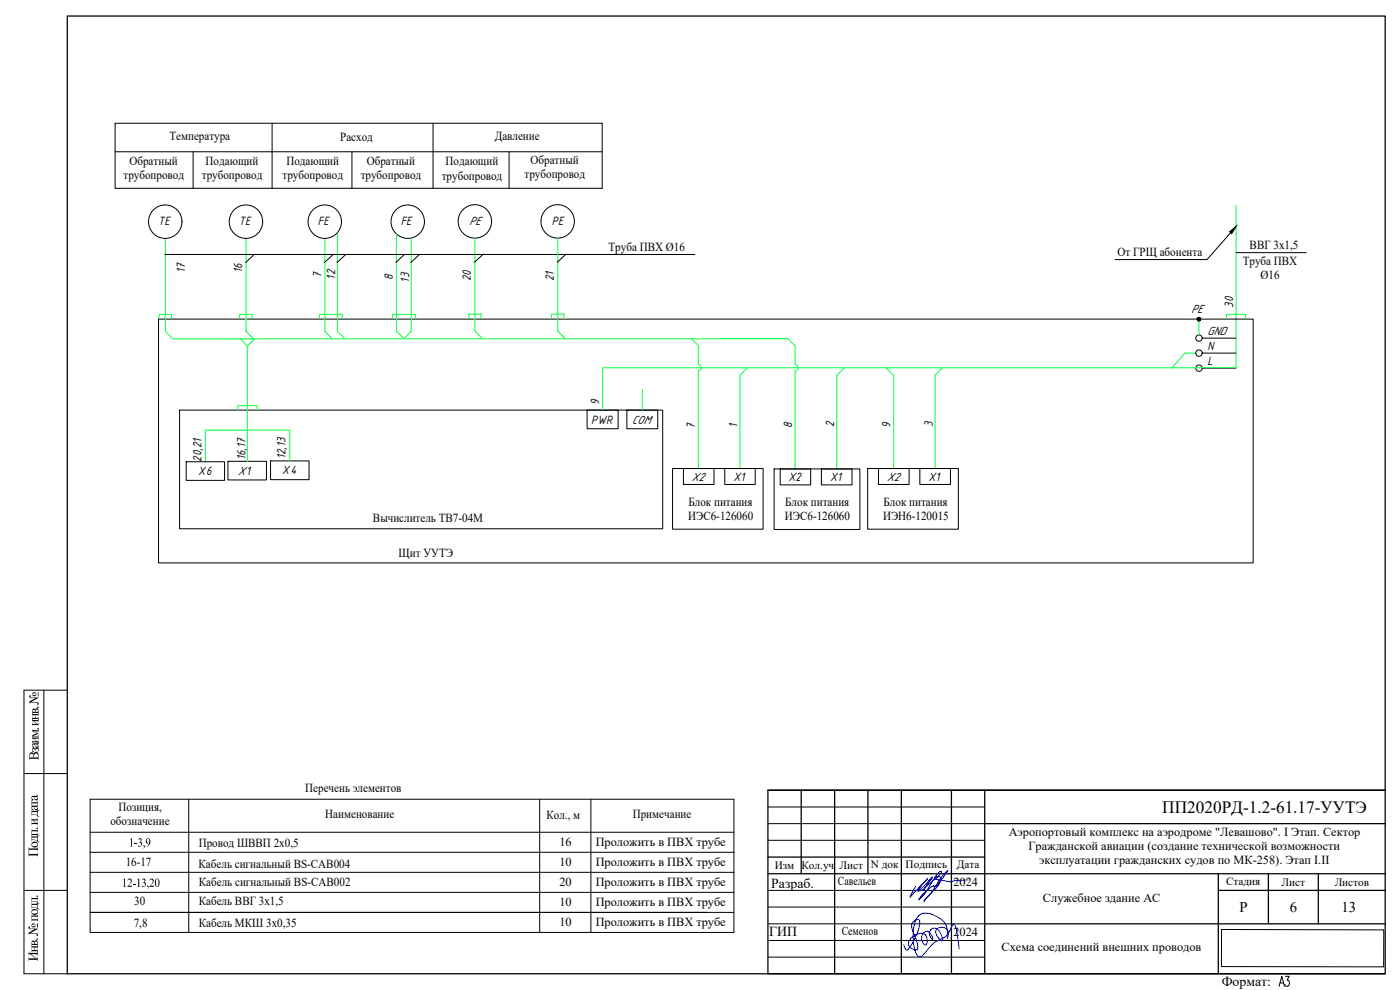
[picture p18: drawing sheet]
<svg xmlns="http://www.w3.org/2000/svg" width="420mm" height="297mm" viewBox="0 0 420 297" stroke-linecap="round" stroke-linejoin="round" font-family="sans-serif">
<defs><g id="words">
<text font-size="6.2" x="383.1" y="297">А3</text>
<text font-size="5.2" x="348.8" y="243.8">ПП2020РД-1.2-61.17-УУТЭ</text>
<g font-size="4.4">
<text x="371.9" y="273.7">Р</text>
<text x="387.1" y="273.6">6</text>
<text x="402.6" y="273.7">13</text>
</g>
<g font-size="4.1">
<text x="11.6" y="228.1" transform="rotate(-90 11.6 228.1)">Взаим. инв. №</text>
<text x="11.3" y="257.1" transform="rotate(-90 11.3 257.1)">Подп. и дата</text>
<text x="231.5" y="266.5">Разраб.</text>
<text x="230.9" y="280.8">ГИП</text>
<text x="11.3" y="288.4" transform="rotate(-90 11.3 288.4)">Инв. № подл.</text>
<text x="366.6" y="295.9">Формат:</text>
</g>
<g font-size="3.9">
<text x="47.5" y="67.5">ТЕ</text>
<text x="71.7" y="67.5">ТЕ</text>
<text x="95.4" y="67.5">FE</text>
<text x="120.3" y="67.5">FE</text>
<text x="140.8" y="67.4">РЕ</text>
<text x="165.6" y="67.4">РЕ</text>
<text x="55.6" y="82" transform="rotate(-90 55.6 82)">17</text>
<text x="72.6" y="82" transform="rotate(-90 72.6 82)">16</text>
<text x="96.5" y="83.4" transform="rotate(-90 96.5 83.4)">7</text>
<text x="100.5" y="83.9" transform="rotate(-90 100.5 83.9)">12</text>
<text x="117.9" y="84.1" transform="rotate(-90 117.9 84.1)">8</text>
<text x="122.8" y="84.8" transform="rotate(-90 122.8 84.8)">13</text>
<text x="141.4" y="84.4" transform="rotate(-90 141.4 84.4)">20</text>
<text x="166.2" y="84.4" transform="rotate(-90 166.2 84.4)">21</text>
<text x="357.5" y="94.1">PE</text>
<text x="370.1" y="92.4" transform="rotate(-90 370.1 92.4)">30</text>
<text x="362.3" y="100.5">GND</text>
<text x="362.4" y="105">N</text>
<text x="362.4" y="109.5">L</text>
<text x="179.8" y="121.6" transform="rotate(-90 179.8 121.6)">9</text>
<text x="177.5" y="127.1">PWR</text>
<text x="189.6" y="127.1">COM</text>
<text x="208.7" y="128.6" transform="rotate(-90 208.7 128.6)">7</text>
<text x="221.4" y="128.6" transform="rotate(-90 221.4 128.6)">1</text>
<text x="237.7" y="128.3" transform="rotate(-90 237.7 128.3)">8</text>
<text x="250.4" y="128" transform="rotate(-90 250.4 128)">2</text>
<text x="267.2" y="128.3" transform="rotate(-90 267.2 128.3)">9</text>
<text x="279.9" y="128.1" transform="rotate(-90 279.9 128.1)">3</text>
<text x="85.7" y="137.8" transform="rotate(-90 85.7 137.8)">12,13</text>
<text x="59.4" y="142.6">X6</text>
<text x="60.5" y="138.5" transform="rotate(-90 60.5 138.5)">20,21</text>
<text x="71.4" y="142.6">X1</text>
<text x="73.7" y="138.1" transform="rotate(-90 73.7 138.1)">16,17</text>
<text x="84.7" y="142.4">X4</text>
<text x="207.6" y="144.2">X2</text>
<text x="220.1" y="144.2">X1</text>
<text x="236.6" y="144.3">X2</text>
<text x="249.2" y="144.3">X1</text>
<text x="266.1" y="144.2">X2</text>
<text x="278.7" y="144.2">X1</text>
</g>
<g font-size="3.7">
<text x="50.8" y="42">Температура</text>
<text x="148.5" y="41.9">Давление</text>
<text x="102.1" y="42.4">Расход</text>
<text x="37.1" y="53.8">трубопровод</text>
<text x="38.9" y="49.6">Обратный</text>
<text x="60.6" y="53.8">трубопровод</text>
<text x="61.7" y="49.6">Подающий</text>
<text x="84.8" y="53.8">трубопровод</text>
<text x="85.9" y="49.6">Подающий</text>
<text x="108.2" y="53.8">трубопровод</text>
<text x="110.1" y="49.6">Обратный</text>
<text x="132.6" y="53.9">трубопровод</text>
<text x="133.7" y="49.6">Подающий</text>
<text x="157.4" y="53.5">трубопровод</text>
<text x="159.2" y="49.3">Обратный</text>
<text x="182.6" y="75.3">Труба ПВХ Ø16</text>
<text x="335.4" y="76.8">От ГРЩ абонента</text>
<text x="375" y="74.7">ВВГ 3х1,5</text>
<text x="373" y="79.5">Труба ПВХ</text>
<text x="378.3" y="83.7">Ø16</text>
<text x="206.5" y="155.9">ИЭС6-126060</text>
<text x="206.6" y="151.7">Блок питания</text>
<text x="235.5" y="156">ИЭС6-126060</text>
<text x="235.7" y="151.8">Блок питания</text>
<text x="265" y="155.9">ИЭН6-120015</text>
<text x="265.2" y="151.7">Блок питания</text>
<text x="111.9" y="156.7">Вычислитель ТВ7-04М</text>
<text x="119.6" y="167.1">Щит УУТЭ</text>
<text x="91.6" y="237.6">Перечень элементов</text>
<text x="35.6" y="243.4">Позиция,</text>
<text x="97.6" y="245.6">Наименование</text>
<text x="164" y="245.6">Кол., м</text>
<text x="189.9" y="245.6">Примечание</text>
<text x="33.1" y="247.6">обозначение</text>
<text x="302.7" y="250.8">Аэропортовый комплекс на аэродроме &quot;Левашово&quot;. I Этап. Сектор</text>
<text x="38.6" y="254">1-3,9</text>
<text x="59.6" y="254">Провод ШВВП 2х0,5</text>
<text x="167.9" y="253.7">16</text>
<text x="178.8" y="253.7">Проложить в ПВХ трубе</text>
<text x="308.7" y="255">Гражданской авиации (создание технической возможности</text>
<text x="37.7" y="260">16-17</text>
<text x="59.6" y="260.3">Кабель сигнальный BS-CAB004</text>
<text x="167.9" y="259.7">10</text>
<text x="178.8" y="259.7">Проложить в ПВХ трубе</text>
<text x="311.9" y="259.2">эксплуатации гражданских судов по МК-258). Этап I.II</text>
<text x="59.7" y="265.8">Кабель сигнальный BS-CAB002</text>
<text x="167.9" y="265.7">20</text>
<text x="178.8" y="265.7">Проложить в ПВХ трубе</text>
<text x="251.5" y="265.6">Савельев</text>
<text x="286.1" y="265.8">2024</text>
<text x="40.3" y="271.6">30</text>
<text x="59.6" y="271.7">Кабель ВВГ 3х1,5</text>
<text x="167.9" y="271.7">10</text>
<text x="178.8" y="271.7">Проложить в ПВХ трубе</text>
<text x="313" y="270.7">Служебное здание АС</text>
<text x="40.1" y="278">7,8</text>
<text x="59.6" y="278.1">Кабель МКШ 3х0,35</text>
<text x="167.9" y="277.7">10</text>
<text x="178.8" y="277.7">Проложить в ПВХ трубе</text>
<text x="252.6" y="280.7">Семенов</text>
<text x="286.1" y="280.9">2024</text>
<text x="300.6" y="285.5">Схема соединений внешних проводов</text>
</g>
<g font-size="3.4">
<text x="232.5" y="260.8">Изм</text>
<text x="240.5" y="260.7">Кол.уч</text>
<text x="252" y="260.8">Лист</text>
<text x="261.4" y="260.5">N док Подпись</text>
<text x="287.1" y="260.5">Дата</text>
<text x="368" y="265.6">Стадия</text>
<text x="384.6" y="265.8">Лист</text>
<text x="400.6" y="265.8">Листов</text>
</g>
</g></defs>
<g fill="#000">
<path d="M9.7 214l.2 .2h1.5l.2-.2v.9l-.3-.3h-.6v.8h.6l.3-.3v.9l-.3-.3h-1.4l-.2 .3v-.9l.2 .3h.6v-.8h-.6l-.2 .3zM9.5 240.1l.5-.1-.4 .3v.4h1.5l.2-.3v.9l-.2-.3h-1.5v.5l.4 .3-.5-.1zM43 253.8l.3-.2 .2 .3-.4 .7 .3-.5zM9.5 269.2l.2 .2h1.4l.2-.2v.9l-.2-.3h-1.5v.6l1.5 .1 .2 .2v.4h-.3l.1-.4-.3-.2h-1l-.3 .3zM9.5 274.4l.2 .3h1.4l.2-.3v.9l-.3-.3h-1.4v.8h1.5l.2-.3v1l-.2-.3h-1.4l-.2 .3zM37 263.9l.5-.3v2.1l.3 .4h-.8l.3-.2v-2zM38.6 263.7l.5-.1 .4 .3-.1 .9-.8 1 1.1-.2-.2 .5h-1.3l1-1.5v-.4l-.3-.4-.6 .5zM39.9 265.1h.8v.3h-.8zM41.2 263.9l.6-.3v2.3l.2 .2h-.8l.3-.2v-2zM42.8 263.7l.8 .1v.5l-.3 .4 .5 .4-.2 .7-.5 .3-.6-.2h.8l.2-.6-.6-.4 .4-.4 .1-.4-.2-.3h-.4l-.2 .3zM44.2 265.8h.4v.5l-.4 .4 .3-.4zM45.2 263.7l.5-.1 .4 .4-.2 .9-.7 .9 1.1-.2-.2 .5h-1.3l1-1.5v-.4l-.3-.4-.6 .5z"/>
<path d="M8.9 208.6a.27 .27 0 0 1 .4 .2 .27 .27 0 0 1-.2 .4l2.5 .1-2.2 1.3 1.9 .1 .3 .6-.3 .2-.1-.2a.33 .33 0 0 0 0-.5 .33 .33 0 0 0-.5 0h-1.7l-.2 .4v-.7l1.9-1-1.6-.1-.3-.3zM9.6 208.3a.65 .65 0 0 1 1.3 0 .65 .65 0 0 1-1.3 0zM9.8 208.2l.2 .4 .6-.1a.33 .33 0 0 0 .1-.5 .33 .33 0 0 0-.5 0zM11.3 207.7h.3v1.2h-.3z"/>
<path d="M9.9 212.6h.5l.2 .4 .2-.5h.5l.3 .5v1.2l-.4-.3h-1.2l-.3 .3v-1.2zM10 213l-.2 .6h.7v-.5zM10.8 212.9l-.1 .7h.7l-.1-.6z"/>
<path d="M9.6 238.9l1.1-.1a.23 .23 0 0 0 .3 0 .23 .23 0 0 0 0-.4l.3 .6a.3 .3 0 0 0-.2 .3 .3 .3 0 0 0 .2 .3l-.1 .5h-.5l-.5-.6a.35 .35 0 0 0-.2-.5 .35 .35 0 0 0-.4 .3 .35 .35 0 0 0 .3 .4l.1 .4-.5-.2zM10.2 239.1l.4 .7 .5-.1-.2-.6z"/>
<path d="M9.5 243l.2 .3h1.4l.2-.3h.6l-.6 .4v1.2l.6 .4h-.6l-.3-.4-.7-.2h-.6l-.2 .3zM9.6 243.7v.5l1.6 .4-.1-.9z"/>
<path d="M9.6 241.9l1.4-.1v-.3l.3 .2v.3l-.3 .1 .3 .4-.1 .6h-.5l-.5-.6a.34 .34 0 0 0-.2-.5 .34 .34 0 0 0-.4 .4 .34 .34 0 0 0 .3 .3v.4l-.4-.3zM10.2 242.1l.4 .7 .4-.1-.1-.6z"/>
<path d="M43.9 251.8l.8-.3 .4 .8-.2 1.1-.8 .6h-.3l.7-.4 .2-.7-.5 .2-.4-.3zM44.2 251.7l-.1 .9 .1 .3h.4l.2-.1v-.8l-.2-.3z"/>
<path d="M9.4 273.6a.95 .95 0 0 1 1.9 0 .95 .95 0 0 1-1.9 0zM9.6 273.4v.4l.4 .3h.8l.4-.4v-.4l-.3-.2-.9 .1z"/>
<path d="M9.5 270.9l.2 .3h1.4l.2-.3h.6l-.6 .4v1.2l.6 .4h-.6l-.3-.5-.8-.2h-.5l-.2 .3zM9.6 271.5v.6l1.6 .3v-.8z"/>
<path d="M46.7 263.8l.6-.2 .5 .7v1.1l-.6 .7-.4-.1-.3-.7v-.9zM47 263.8l-.2 1.5 .1 .5 .3 .2 .3-.5v-1.3l-.2-.5z"/>
<circle cx="11.4" cy="212.2" r=".21"/>
<circle cx="11.1" cy="268.9" r=".23"/>
</g>
<g fill="none" stroke="#000" stroke-width=".3">
<path d="M34.5 37h146.2v19.5h-146.2zM81.7 37v19.5M130 37v19.5M34.5 45.5h146.2M58 45.5v11M105.6 45.5v11M152.8 45.5v11M49.5 76.4h159M76.3 76.4l-2.6 2.4M100 76.4l-2.6 2.4M103.8 76.4l-2.7 2.4M121.4 76.3l-2.6 2.4"/>
<path d="M125.9 76.4l-2.6 2.4M145 76.3l-2.6 2.4M169.8 76.3l-2.5 2.4M369.4 69.8l-7.2 8.1h-27.6M371 75.8h21M47.6 95.7h328.5v73.2h-328.5zM360.8 110.5a.96 .96 0 0 1-1.3 .9 .96 .96 0 0 1-.3-1.6 .96 .96 0 0 1 1.5 .3l.1 .4h10.2M360.8 105.9a.97 .97 0 0 1-1.3 1 .97 .97 0 0 1-.4-1.6 .97 .97 0 0 1 1.6 .3l.1 .3h10.2M360.8 101.5a.96 .96 0 0 1-1.3 .9 .96 .96 0 0 1-.3-1.6 .96 .96 0 0 1 1.5 .3l.1 .4h10.2M53.9 123h145v35.7h-145zM55.9 138.5h11.5v5.6h-11.5zM68.4 138.4h11.6v5.6h-11.6z"/>
<path d="M81.2 138.3h11.6v5.6h-11.6zM176.2 123h9.3v5.6h-9.3zM188.1 123h9.3v5.6h-9.3zM201.8 140.6h27.2v18.2h-27.2zM205.1 140.6h9.2v4.8h-9.2zM217.5 140.6h9.2v4.8h-9.2zM232.3 140.7h25.8v18.2h-25.8zM234.1 140.7h9.2v4.8h-9.2zM246.5 140.7h9.2v4.8h-9.2zM260.4 140.6h27.2v18.2h-27.2zM263.7 140.6h9.1v4.8h-9.1zM276.1 140.6h9.1v4.8h-9.1z"/>
<path d="M13.2 207.1v85.1M20.2 207.1h-13v85.1h13M7.2 232.1h13M27.1 239.8h193.2v40h-193.2zM56.6 239.8v40M162 239.8v40M177.3 239.8v40M27.1 249.7h193.2M27.1 255.7h193.2M230.5 252.1h65M230.5 247.1h65M230.5 242.1h65"/>
<path d="M7.2 267.2h13M27.1 273.8h193.2M27.1 267.7h193.2M27.1 261.7h193.2M230.5 267.2h65M230.5 277.2h65M230.5 272.1h65M366.6 278.9l48.7 .1-.1 11.1-48.6-.1zM230.5 287.2h65M230.5 282.2h65"/>
<circle cx="49.6" cy="66.5" r="5"/>
<circle cx="73.8" cy="66.5" r="5"/>
<circle cx="97.5" cy="66.5" r="5"/>
<circle cx="122.4" cy="66.5" r="5"/>
<circle cx="142.5" cy="66.4" r="5"/>
<circle cx="167.4" cy="66.4" r="5"/>
</g>
<g fill="none" stroke="#00ff3f" stroke-width=".3">
<path d="M49.6 71.5v27.9l2.3 2.3 184.5-.1M73.8 71.5v27.9l2.3 2.3M97.5 71.5v27.9l2.2 2.3M101.3 69.8v29.6l2.2 2.3M119 70.2v29.1l2.2 2.3 2.2-2.2v-27.9M142.5 71.4v27.9l2.3 2.3M167.4 71.4v27.9l2.2 2.3M371 61.6v48.9M47.8 95.7v-1.4h3.7v1.4M71.9 95.7v-1.4h3.8v1.4M95.9 95.7v-1.4h6.8v1.4M117.8 95.7v-1.4h6.9v1.4"/>
<path d="M140.7 95.7v-1.5h3.7v1.5M165.5 95.7v-1.5h3.7v1.5M359.8 95.7v4.9M368.1 95.7v-1.4h5.7v1.4M72.1 101.7l2.3 2.2M76.4 101.7l-2.1 2.1v34.6M180.8 110.3h190.2M180.8 110.5v12.5M192.8 116.8v6.2M207.4 101.5l2.2 2.2v5.7M209.6 109.4a.91 .91 0 0 1 .9 .9 .91 .91 0 0 1-.9 .9M209.6 111.2v29.4"/>
<path d="M224.2 110.5l-2.1 2.1v28M236.4 101.5l2.2 2.3v5.7M238.6 109.5a.91 .91 0 0 1 .9 .9 .91 .91 0 0 1-.9 .9M238.6 111.3v29.4M253.3 110.5l-2.2 2.2v28M266 110.4l2.2 2.2v28M282.7 110.5l-2.1 2.1v28M358.9 105.9h-3.3l-3.9 4.6M61.6 129.1v9.4M71.4 123.1v-1.4h5.7v1.4M74.3 129.1h12.7v9.2"/>
</g>
<g fill="#000" stroke="#000" stroke-width=".3">
<path d="M369 69.5l2-1.6-1.3 2.2z"/>
<path d="M359.3 95.7l.1 .3 .4-.3zM359.4 96l.4-.3-.3 .5zM359.8 95.7l-.3 .5 .3 .1z"/>
<path d="M359.5 95.3l.3 .4v-.5zM359.4 95.5l.1-.2 .3 .4zM359.4 95.5l-.1 .2h.5z"/>
<path d="M359.8 95.7v.6l.2-.1zM359.8 95.7l.4 .3-.2 .2zM359.8 95.7l.4 .3 .1-.3z"/>
<path d="M359.8 95.7h.5l-.1-.2zM360 95.3l.2 .2-.4 .2zM359.8 95.2v.5l.2-.4z"/>
</g>
<path d="M61.6 129.1h12.7" fill="none" stroke="#0f0" stroke-width=".3"/>
<g fill="none" stroke="#000" stroke-width=".38">
<path d="M20.2 4.8h395.5v287.4h-395.5zM230.5 237.1h185.2h-185.2v55.1h185.2M240.5 237.1v25.1M250.5 237.1v55.1M260.5 237.1v25.1M270.5 237.1v55.1M285.5 237.1v55.1M295.5 237.1v55.1M230.5 257.2h65M295.5 247.1h120.2M230.5 262.2h185.2M295.5 277.2h120.2"/>
<path d="M365.6 267.2h50.1M365.6 262.2v30M380.7 262.2v15M395.6 262.2v15"/>
</g>
<path d="M367.2 279.2h46.5v10.6h-46.5z" fill="none" stroke="#fff" stroke-width=".51"/>
<path d="M290.6 264l-4 .2a5.9 5.9 0 0 1-3.9-.1l-1.5-.2a.45 .45 0 0 1-.6-.2 .45 .45 0 0 1 .2-.6 1.25 1.25 0 0 1 1.7 .6 9.9 9.9 0 0 1-3.8 5l-1.3 1.3-.1 .5 1.6-1.9 4.2-6.1 1.4-1.3-3.1 4.2-1 .7v-.3h-.3a15.9 15.9 0 0 0-4.1 3.7l-.3 .5 .8-.6 1.5-1.8 3.2-5.3 1-.8h.3l-1.1 1.6-4.5 4h.3l2.7-4-4.4 4.4 .1-.5 1.4-1.9 1.3-1.4-5.2 5.5 1.7-3.2M271.2 283.4l.4 1.1a.64 .64 0 0 0 .6 .6 .64 .64 0 0 0 .6-.6 13.5 13.5 0 0 0 3.2-8.3 1.21 1.21 0 0 0-1.9 .4 3.2 3.2 0 0 0 .3 3.8 6 6 0 0 1 .9 4.4 1.97 1.97 0 0 1-2.7-1.6 3.8 3.8 0 0 1 5-2.8 2.48 2.48 0 0 1 .1 3.2l-.4-.3-.4-.7a2.06 2.06 0 0 1 1.6-3.1 3 3 0 0 1 1.5 2.4l-.5-.4a1.68 1.68 0 0 1-.5-2 1.68 1.68 0 0 1 1.9-.9 3.6 3.6 0 0 1 1.8 3.7 3.2 3.2 0 0 1-1.7-3.4 2.13 2.13 0 0 1 2.9-.3 2.13 2.13 0 0 1 .5 2.8l-.1 .1v-.5a5.4 5.4 0 0 0-3.8-6.3 3.8 3.8 0 0 0-5.4 .9 13.6 13.6 0 0 0 .3 11.2 1.25 1.25 0 0 0 2-.6l.2-.3a10.2 10.2 0 0 1 5.7-4.6 10.6 10.6 0 0 0 2.7-3.9l.2-.1a2.93 2.93 0 0 1 1 2.7l.7 4.7" fill="none" stroke="#00f" stroke-width=".3"/>
<use href="#words"/>
</svg>
